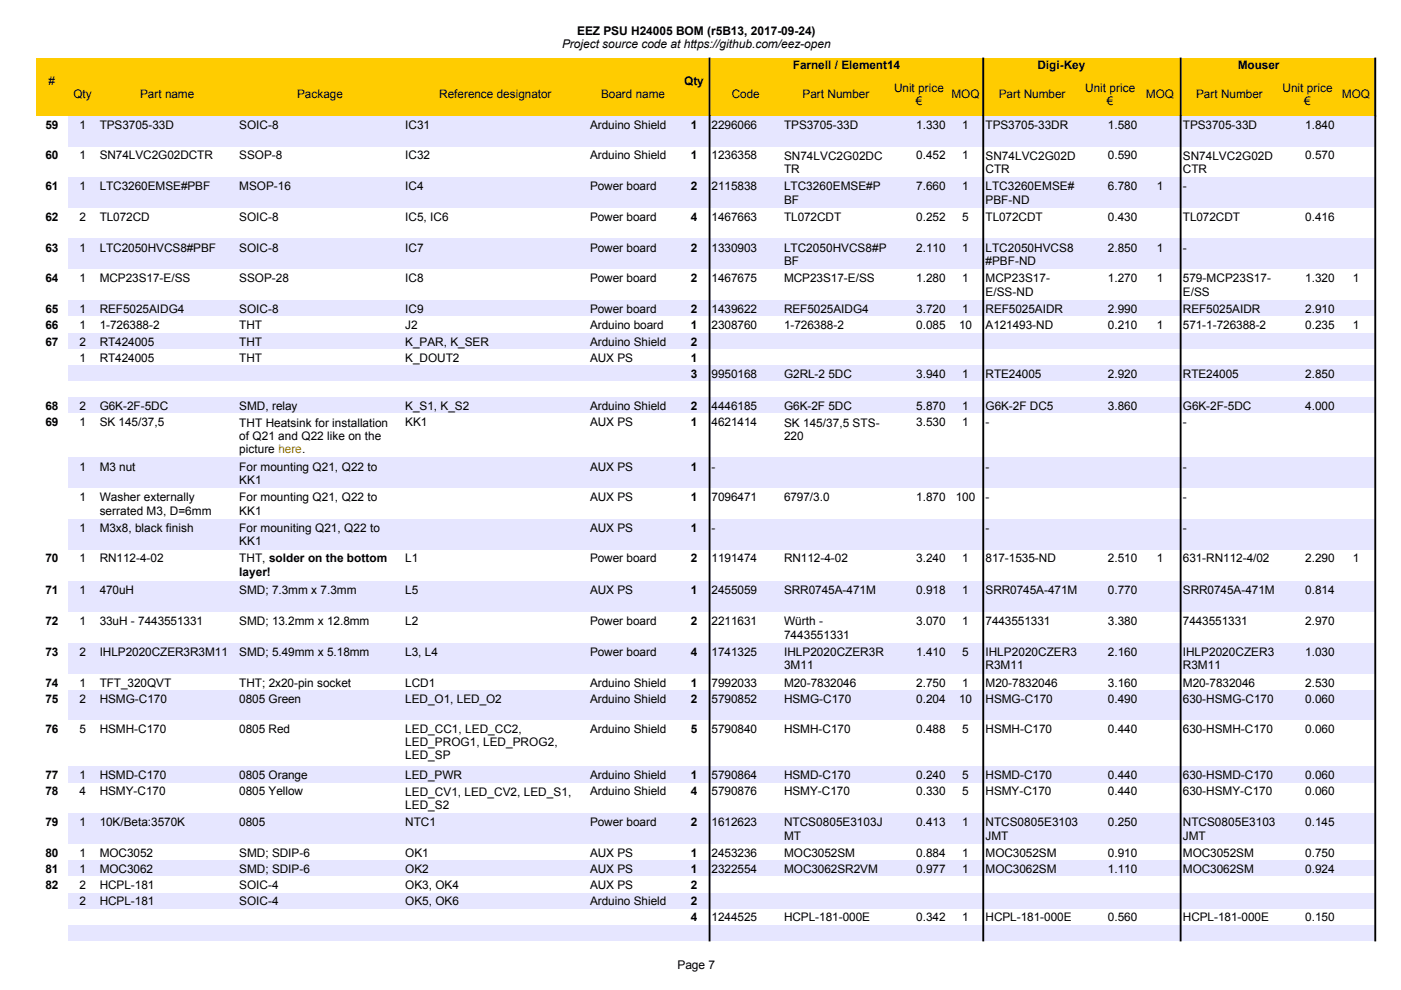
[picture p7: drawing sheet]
<svg xmlns="http://www.w3.org/2000/svg" width="297mm" height="210mm" viewBox="0 0 297 210" stroke-linecap="round" stroke-linejoin="round" font-family="sans-serif">
<defs><g id="words">
<g font-size="2.5">
<text x="119.2" y="10.2">Project source code at https://github.com/eez-open</text>
<text x="122.3" y="7.4">EEZ PSU H24005 BOM (r5B13, 2017-09-24)</text>
<text x="10.3" y="18">#</text>
<text x="145.1" y="18">Qty</text>
<text x="168.1" y="14.6">Farnell / Element14</text>
<text x="220" y="14.6">Digi-Key</text>
<text x="262.4" y="14.6">Mouser</text>
<text x="15.6" y="20.8">Qty</text>
<text x="29.7" y="20.8">Part name</text>
<text x="63" y="20.8">Package</text>
<text x="93.1" y="20.8">Reference designator</text>
<text x="127.5" y="20.8">Board name</text>
<text x="155.2" y="20.8">Code</text>
<text x="170.2" y="20.8">Part Number</text>
<text x="189.5" y="19.4">Unit price</text>
<text x="194.2" y="22.2">€</text>
<text x="201.7" y="20.8">MOQ</text>
<text x="211.8" y="20.8">Part Number</text>
<text x="230.1" y="19.4">Unit price</text>
<text x="234.7" y="22.2">€</text>
<text x="243" y="20.8">MOQ</text>
<text x="253.6" y="20.8">Part Number</text>
<text x="271.9" y="19.4">Unit price</text>
<text x="276.5" y="22.2">€</text>
<text x="284.5" y="20.8">MOQ</text>
<text x="9.6" y="27.3">59</text>
<text x="16.8" y="27.3">1</text>
<text x="21.1" y="27.3">TPS3705-33D</text>
<text x="50.7" y="27.3">SOIC-8</text>
<text x="85.9" y="27.3">IC31</text>
<text x="125.1" y="27.3">Arduino Shield</text>
<text x="146.4" y="27.3">1</text>
<text x="150.9" y="27.3">2296066</text>
<text x="166.2" y="27.3">TPS3705-33D</text>
<text x="194.3" y="27.3">1.330</text>
<text x="204" y="27.3">1</text>
<text x="209" y="27.3">TPS3705-33DR</text>
<text x="234.9" y="27.3">1.580</text>
<text x="250.8" y="27.3">TPS3705-33D</text>
<text x="276.8" y="27.3">1.840</text>
<text x="9.6" y="33.8">60</text>
<text x="16.8" y="33.8">1</text>
<text x="21.1" y="33.8">SN74LVC2G02DCTR</text>
<text x="50.7" y="33.8">SSOP-8</text>
<text x="85.9" y="33.8">IC32</text>
<text x="125.1" y="33.8">Arduino Shield</text>
<text x="146.4" y="33.8">1</text>
<text x="150.9" y="33.8">1236358</text>
<text x="166.2" y="33.9">SN74LVC2G02DC</text>
<text x="194.3" y="33.8">0.452</text>
<text x="204" y="33.8">1</text>
<text x="209" y="33.9">SN74LVC2G02D</text>
<text x="234.9" y="33.8">0.590</text>
<text x="250.8" y="33.9">SN74LVC2G02D</text>
<text x="276.8" y="33.8">0.570</text>
<text x="9.6" y="40.3">61</text>
<text x="16.8" y="40.3">1</text>
<text x="21.1" y="40.3">LTC3260EMSE#PBF</text>
<text x="50.7" y="40.3">MSOP-16</text>
<text x="85.9" y="40.3">IC4</text>
<text x="125.1" y="40.3">Power board</text>
<text x="146.4" y="40.3">2</text>
<text x="150.9" y="40.3">2115838</text>
<text x="166.2" y="36.7">TR</text>
<text x="166.2" y="40.4">LTC3260EMSE#P</text>
<text x="194.3" y="40.3">7.660</text>
<text x="204" y="40.3">1</text>
<text x="209" y="36.7">CTR</text>
<text x="209" y="40.4">LTC3260EMSE#</text>
<text x="234.9" y="40.3">6.780</text>
<text x="245.3" y="40.3">1</text>
<text x="250.8" y="40.3">-</text>
<text x="250.8" y="36.7">CTR</text>
<text x="9.6" y="46.8">62</text>
<text x="16.8" y="46.8">2</text>
<text x="21.1" y="46.8">TL072CD</text>
<text x="50.7" y="46.8">SOIC-8</text>
<text x="85.9" y="46.8">IC5, IC6</text>
<text x="125.1" y="46.8">Power board</text>
<text x="146.4" y="46.8">4</text>
<text x="150.9" y="46.8">1467663</text>
<text x="166.2" y="46.8">TL072CDT</text>
<text x="166.2" y="43.2">BF</text>
<text x="194.3" y="46.8">0.252</text>
<text x="204" y="46.8">5</text>
<text x="209" y="46.8">TL072CDT</text>
<text x="209" y="43.2">PBF-ND</text>
<text x="234.9" y="46.8">0.430</text>
<text x="250.8" y="46.8">TL072CDT</text>
<text x="276.8" y="46.8">0.416</text>
<text x="9.6" y="53.3">63</text>
<text x="16.8" y="53.3">1</text>
<text x="21.1" y="53.3">LTC2050HVCS8#PBF</text>
<text x="50.7" y="53.3">SOIC-8</text>
<text x="85.9" y="53.3">IC7</text>
<text x="125.1" y="53.3">Power board</text>
<text x="146.4" y="53.3">2</text>
<text x="150.9" y="53.3">1330903</text>
<text x="166.2" y="53.4">LTC2050HVCS8#P</text>
<text x="194.3" y="53.3">2.110</text>
<text x="204" y="53.3">1</text>
<text x="209" y="53.4">LTC2050HVCS8</text>
<text x="234.9" y="53.3">2.850</text>
<text x="245.3" y="53.3">1</text>
<text x="250.8" y="53.3">-</text>
<text x="9.6" y="59.8">64</text>
<text x="16.8" y="59.8">1</text>
<text x="21.1" y="59.8">MCP23S17-E/SS</text>
<text x="50.7" y="59.8">SSOP-28</text>
<text x="85.9" y="59.8">IC8</text>
<text x="125.1" y="59.8">Power board</text>
<text x="146.4" y="59.8">2</text>
<text x="150.9" y="59.8">1467675</text>
<text x="166.2" y="59.8">MCP23S17-E/SS</text>
<text x="166.2" y="56.2">BF</text>
<text x="194.3" y="59.8">1.280</text>
<text x="204" y="59.8">1</text>
<text x="209" y="56.2">#PBF-ND</text>
<text x="209" y="59.8">MCP23S17-</text>
<text x="234.9" y="59.8">1.270</text>
<text x="245.3" y="59.8">1</text>
<text x="250.8" y="59.8">579-MCP23S17-</text>
<text x="276.8" y="59.8">1.320</text>
<text x="286.8" y="59.8">1</text>
<text x="209" y="62.7">E/SS-ND</text>
<text x="250.8" y="62.7">E/SS</text>
<text x="9.6" y="66.3">65</text>
<text x="9.6" y="69.7">66</text>
<text x="16.8" y="66.3">1</text>
<text x="16.8" y="69.7">1</text>
<text x="21.1" y="66.3">REF5025AIDG4</text>
<text x="21.1" y="69.7">1-726388-2</text>
<text x="50.7" y="66.3">SOIC-8</text>
<text x="50.7" y="69.7">THT</text>
<text x="85.9" y="66.3">IC9</text>
<text x="85.9" y="69.7">J2</text>
<text x="125.1" y="66.3">Power board</text>
<text x="125.1" y="69.7">Arduino board</text>
<text x="146.4" y="66.3">2</text>
<text x="146.4" y="69.7">1</text>
<text x="150.9" y="66.3">1439622</text>
<text x="150.9" y="69.7">2308760</text>
<text x="166.2" y="66.3">REF5025AIDG4</text>
<text x="166.2" y="69.7">1-726388-2</text>
<text x="194.3" y="66.3">3.720</text>
<text x="194.3" y="69.7">0.085</text>
<text x="203.3" y="69.7">10</text>
<text x="204" y="66.3">1</text>
<text x="209" y="66.3">REF5025AIDR</text>
<text x="209" y="69.7">A121493-ND</text>
<text x="234.9" y="66.3">2.990</text>
<text x="234.9" y="69.7">0.210</text>
<text x="245.3" y="69.7">1</text>
<text x="250.8" y="66.3">REF5025AIDR</text>
<text x="250.8" y="69.7">571-1-726388-2</text>
<text x="276.8" y="66.3">2.910</text>
<text x="276.8" y="69.7">0.235</text>
<text x="286.8" y="69.7">1</text>
<text x="9.6" y="73.3">67</text>
<text x="16.8" y="73.3">2</text>
<text x="16.8" y="76.7">1</text>
<text x="21.1" y="73.3">RT424005</text>
<text x="21.1" y="76.7">RT424005</text>
<text x="50.7" y="73.3">THT</text>
<text x="50.7" y="76.7">THT</text>
<text x="85.9" y="73.3">K_PAR, K_SER</text>
<text x="85.9" y="76.7">K_DOUT2</text>
<text x="125.1" y="73.3">Arduino Shield</text>
<text x="125.1" y="76.7">AUX PS</text>
<text x="146.4" y="73.3">2</text>
<text x="146.4" y="76.7">1</text>
<text x="146.4" y="80.1">3</text>
<text x="150.9" y="80.1">9950168</text>
<text x="166.2" y="80.1">G2RL-2 5DC</text>
<text x="194.3" y="80.1">3.940</text>
<text x="204" y="80.1">1</text>
<text x="209" y="80.1">RTE24005</text>
<text x="234.9" y="80.1">2.920</text>
<text x="250.8" y="80.1">RTE24005</text>
<text x="276.8" y="80.1">2.850</text>
<text x="9.6" y="87">68</text>
<text x="16.8" y="87">2</text>
<text x="21.1" y="87">G6K-2F-5DC</text>
<text x="50.7" y="87">SMD, relay</text>
<text x="85.9" y="87">K_S1, K_S2</text>
<text x="125.1" y="87">Arduino Shield</text>
<text x="146.4" y="87">2</text>
<text x="150.9" y="87">4446185</text>
<text x="166.2" y="87">G6K-2F 5DC</text>
<text x="194.3" y="87">5.870</text>
<text x="204" y="87">1</text>
<text x="209" y="87">G6K-2F DC5</text>
<text x="234.9" y="87">3.860</text>
<text x="250.8" y="87">G6K-2F-5DC</text>
<text x="276.8" y="87">4.000</text>
<text x="9.6" y="90.4">69</text>
<text x="16.8" y="90.4">1</text>
<text x="21.1" y="90.4">SK 145/37,5</text>
<text x="50.7" y="90.5">THT Heatsink for installation</text>
<text x="50.7" y="93.3">of Q21 and Q22 like on the</text>
<text x="85.9" y="90.4">KK1</text>
<text x="125.1" y="90.4">AUX PS</text>
<text x="146.4" y="90.4">1</text>
<text x="150.9" y="90.4">4621414</text>
<text x="166.2" y="90.5">SK 145/37,5 STS-</text>
<text x="166.2" y="93.3">220</text>
<text x="194.3" y="90.4">3.530</text>
<text x="204" y="90.4">1</text>
<text x="209" y="90.4">-</text>
<text x="250.8" y="90.4">-</text>
<text x="16.8" y="99.8">1</text>
<text x="21.1" y="99.8">M3 nut</text>
<text x="50.7" y="96.1">picture here.</text>
<text x="50.7" y="99.8">For mounting Q21, Q22 to</text>
<text x="125.1" y="99.8">AUX PS</text>
<text x="146.4" y="99.8">1</text>
<text x="150.9" y="99.8">-</text>
<text x="209" y="99.8">-</text>
<text x="250.8" y="99.8">-</text>
<text x="16.8" y="106.3">1</text>
<text x="21.1" y="106.3">Washer externally</text>
<text x="50.7" y="102.6">KK1</text>
<text x="50.7" y="106.3">For mounting Q21, Q22 to</text>
<text x="125.1" y="106.3">AUX PS</text>
<text x="146.4" y="106.3">1</text>
<text x="150.9" y="106.3">7096471</text>
<text x="166.2" y="106.3">6797/3.0</text>
<text x="194.3" y="106.3">1.870</text>
<text x="202.6" y="106.3">100</text>
<text x="209" y="106.3">-</text>
<text x="250.8" y="106.3">-</text>
<text x="16.8" y="112.7">1</text>
<text x="21.1" y="112.7">M3x8, black finish</text>
<text x="21.1" y="109.1">serrated M3, D=6mm</text>
<text x="50.7" y="109.1">KK1</text>
<text x="50.7" y="112.7">For mouniting Q21, Q22 to</text>
<text x="125.1" y="112.7">AUX PS</text>
<text x="146.4" y="112.7">1</text>
<text x="150.9" y="112.7">-</text>
<text x="209" y="112.7">-</text>
<text x="250.8" y="112.7">-</text>
<text x="9.6" y="119.2">70</text>
<text x="16.8" y="119.2">1</text>
<text x="21.1" y="119.2">RN112-4-02</text>
<text x="50.7" y="115.6">KK1</text>
<text x="50.7" y="119.2">THT, solder on the bottom</text>
<text x="85.9" y="119.2">L1</text>
<text x="125.1" y="119.2">Power board</text>
<text x="146.4" y="119.2">2</text>
<text x="150.9" y="119.2">1191474</text>
<text x="166.2" y="119.2">RN112-4-02</text>
<text x="194.3" y="119.2">3.240</text>
<text x="204" y="119.2">1</text>
<text x="209" y="119.2">817-1535-ND</text>
<text x="234.9" y="119.2">2.510</text>
<text x="245.3" y="119.2">1</text>
<text x="250.8" y="119.2">631-RN112-4/02</text>
<text x="276.8" y="119.2">2.290</text>
<text x="286.8" y="119.2">1</text>
<text x="50.7" y="122.1">layer!</text>
<text x="9.6" y="126">71</text>
<text x="16.8" y="126">1</text>
<text x="21.1" y="126">470uH</text>
<text x="50.7" y="126">SMD; 7.3mm x 7.3mm</text>
<text x="85.9" y="126">L5</text>
<text x="125.1" y="126">AUX PS</text>
<text x="146.4" y="126">1</text>
<text x="150.9" y="126">2455059</text>
<text x="166.2" y="126">SRR0745A-471M</text>
<text x="194.3" y="126">0.918</text>
<text x="204" y="126">1</text>
<text x="209" y="126">SRR0745A-471M</text>
<text x="234.9" y="126">0.770</text>
<text x="250.8" y="126">SRR0745A-471M</text>
<text x="276.8" y="126">0.814</text>
<text x="9.6" y="132.5">72</text>
<text x="16.8" y="132.5">1</text>
<text x="21.1" y="132.5">33uH - 7443551331</text>
<text x="50.7" y="132.5">SMD; 13.2mm x 12.8mm</text>
<text x="85.9" y="132.5">L2</text>
<text x="125.1" y="132.5">Power board</text>
<text x="146.4" y="132.5">2</text>
<text x="150.9" y="132.5">2211631</text>
<text x="166.2" y="132.6">Würth -</text>
<text x="166.2" y="135.4">7443551331</text>
<text x="194.3" y="132.5">3.070</text>
<text x="204" y="132.5">1</text>
<text x="209" y="132.5">7443551331</text>
<text x="234.9" y="132.5">3.380</text>
<text x="250.8" y="132.5">7443551331</text>
<text x="276.8" y="132.5">2.970</text>
<text x="9.6" y="139.1">73</text>
<text x="16.8" y="139.1">2</text>
<text x="21.1" y="139.1">IHLP2020CZER3R3M11</text>
<text x="50.7" y="139.1">SMD; 5.49mm x 5.18mm</text>
<text x="85.9" y="139.1">L3, L4</text>
<text x="125.1" y="139.1">Power board</text>
<text x="146.4" y="139.1">4</text>
<text x="150.9" y="139.1">1741325</text>
<text x="166.2" y="139.1">IHLP2020CZER3R</text>
<text x="166.2" y="141.9">3M11</text>
<text x="194.3" y="139.1">1.410</text>
<text x="204" y="139.1">5</text>
<text x="209" y="139.1">IHLP2020CZER3</text>
<text x="209" y="141.9">R3M11</text>
<text x="234.9" y="139.1">2.160</text>
<text x="250.8" y="139.1">IHLP2020CZER3</text>
<text x="250.8" y="141.9">R3M11</text>
<text x="276.8" y="139.1">1.030</text>
<text x="9.6" y="145.6">74</text>
<text x="9.6" y="149">75</text>
<text x="16.8" y="145.6">1</text>
<text x="16.8" y="149">2</text>
<text x="21.1" y="145.6">TFT_320QVT</text>
<text x="21.1" y="149">HSMG-C170</text>
<text x="50.7" y="145.6">THT; 2x20-pin socket</text>
<text x="50.7" y="149">0805 Green</text>
<text x="85.9" y="145.6">LCD1</text>
<text x="85.9" y="149">LED_O1, LED_O2</text>
<text x="125.1" y="145.6">Arduino Shield</text>
<text x="125.1" y="149">Arduino Shield</text>
<text x="146.4" y="145.6">1</text>
<text x="146.4" y="149">2</text>
<text x="150.9" y="145.6">7992033</text>
<text x="150.9" y="149">5790852</text>
<text x="166.2" y="145.6">M20-7832046</text>
<text x="166.2" y="149">HSMG-C170</text>
<text x="194.3" y="145.6">2.750</text>
<text x="194.3" y="149">0.204</text>
<text x="203.3" y="149">10</text>
<text x="204" y="145.6">1</text>
<text x="209" y="145.6">M20-7832046</text>
<text x="209" y="149">HSMG-C170</text>
<text x="234.9" y="145.6">3.160</text>
<text x="234.9" y="149">0.490</text>
<text x="250.8" y="145.6">M20-7832046</text>
<text x="250.8" y="149">630-HSMG-C170</text>
<text x="276.8" y="145.6">2.530</text>
<text x="276.8" y="149">0.060</text>
<text x="9.6" y="155.3">76</text>
<text x="16.8" y="155.3">5</text>
<text x="21.1" y="155.3">HSMH-C170</text>
<text x="50.7" y="155.3">0805 Red</text>
<text x="85.9" y="155.4">LED_CC1, LED_CC2,</text>
<text x="125.1" y="155.3">Arduino Shield</text>
<text x="146.4" y="155.3">5</text>
<text x="150.9" y="155.3">5790840</text>
<text x="166.2" y="155.3">HSMH-C170</text>
<text x="194.3" y="155.3">0.488</text>
<text x="204" y="155.3">5</text>
<text x="209" y="155.3">HSMH-C170</text>
<text x="234.9" y="155.3">0.440</text>
<text x="250.8" y="155.3">630-HSMH-C170</text>
<text x="276.8" y="155.3">0.060</text>
<text x="85.9" y="158.2">LED_PROG1, LED_PROG2,</text>
<text x="85.9" y="161">LED_SP</text>
<text x="9.6" y="165.1">77</text>
<text x="16.8" y="165.1">1</text>
<text x="21.1" y="165.1">HSMD-C170</text>
<text x="50.7" y="165.1">0805 Orange</text>
<text x="85.9" y="165.1">LED_PWR</text>
<text x="125.1" y="165.1">Arduino Shield</text>
<text x="146.4" y="165.1">1</text>
<text x="150.9" y="165.1">5790864</text>
<text x="166.2" y="165.1">HSMD-C170</text>
<text x="194.3" y="165.1">0.240</text>
<text x="204" y="165.1">5</text>
<text x="209" y="165.1">HSMD-C170</text>
<text x="234.9" y="165.1">0.440</text>
<text x="250.8" y="165.1">630-HSMD-C170</text>
<text x="276.8" y="165.1">0.060</text>
<text x="9.6" y="168.7">78</text>
<text x="16.8" y="168.7">4</text>
<text x="21.1" y="168.7">HSMY-C170</text>
<text x="50.7" y="168.7">0805 Yellow</text>
<text x="85.9" y="168.7">LED_CV1, LED_CV2, LED_S1,</text>
<text x="85.9" y="171.5">LED_S2</text>
<text x="125.1" y="168.7">Arduino Shield</text>
<text x="146.4" y="168.7">4</text>
<text x="150.9" y="168.7">5790876</text>
<text x="166.2" y="168.7">HSMY-C170</text>
<text x="194.3" y="168.7">0.330</text>
<text x="204" y="168.7">5</text>
<text x="209" y="168.7">HSMY-C170</text>
<text x="234.9" y="168.7">0.440</text>
<text x="250.8" y="168.7">630-HSMY-C170</text>
<text x="276.8" y="168.7">0.060</text>
<text x="9.6" y="175.2">79</text>
<text x="16.8" y="175.2">1</text>
<text x="21.1" y="175.2">10K/Beta:3570K</text>
<text x="50.7" y="175.2">0805</text>
<text x="85.9" y="175.2">NTC1</text>
<text x="125.1" y="175.2">Power board</text>
<text x="146.4" y="175.2">2</text>
<text x="150.9" y="175.2">1612623</text>
<text x="166.2" y="175.2">NTCS0805E3103J</text>
<text x="166.2" y="178">MT</text>
<text x="194.3" y="175.2">0.413</text>
<text x="204" y="175.2">1</text>
<text x="209" y="175.2">NTCS0805E3103</text>
<text x="209" y="178">JMT</text>
<text x="234.9" y="175.2">0.250</text>
<text x="250.8" y="175.2">NTCS0805E3103</text>
<text x="250.8" y="178">JMT</text>
<text x="276.8" y="175.2">0.145</text>
<text x="9.6" y="181.7">80</text>
<text x="9.6" y="185.1">81</text>
<text x="16.8" y="181.7">1</text>
<text x="16.8" y="185.1">1</text>
<text x="21.1" y="181.7">MOC3052</text>
<text x="21.1" y="185.1">MOC3062</text>
<text x="50.7" y="181.7">SMD; SDIP-6</text>
<text x="50.7" y="185.1">SMD; SDIP-6</text>
<text x="85.9" y="181.7">OK1</text>
<text x="85.9" y="185.1">OK2</text>
<text x="125.1" y="181.7">AUX PS</text>
<text x="125.1" y="185.1">AUX PS</text>
<text x="146.4" y="181.7">1</text>
<text x="146.4" y="185.1">1</text>
<text x="150.9" y="181.7">2453236</text>
<text x="150.9" y="185.1">2322554</text>
<text x="166.2" y="181.7">MOC3052SM</text>
<text x="166.2" y="185.1">MOC3062SR2VM</text>
<text x="194.3" y="181.7">0.884</text>
<text x="194.3" y="185.1">0.977</text>
<text x="204" y="181.7">1</text>
<text x="204" y="185.1">1</text>
<text x="209" y="181.7">MOC3052SM</text>
<text x="209" y="185.1">MOC3062SM</text>
<text x="234.9" y="181.7">0.910</text>
<text x="234.9" y="185.1">1.110</text>
<text x="250.8" y="181.7">MOC3052SM</text>
<text x="250.8" y="185.1">MOC3062SM</text>
<text x="276.8" y="181.7">0.750</text>
<text x="276.8" y="185.1">0.924</text>
<text x="9.6" y="188.5">82</text>
<text x="16.8" y="188.5">2</text>
<text x="16.8" y="191.9">2</text>
<text x="21.1" y="188.5">HCPL-181</text>
<text x="21.1" y="191.9">HCPL-181</text>
<text x="50.7" y="188.5">SOIC-4</text>
<text x="50.7" y="191.9">SOIC-4</text>
<text x="85.9" y="188.5">OK3, OK4</text>
<text x="85.9" y="191.9">OK5, OK6</text>
<text x="125.1" y="188.5">AUX PS</text>
<text x="125.1" y="191.9">Arduino Shield</text>
<text x="146.4" y="188.5">2</text>
<text x="146.4" y="191.9">2</text>
<text x="146.4" y="195.4">4</text>
<text x="150.9" y="195.4">1244525</text>
<text x="166.2" y="195.4">HCPL-181-000E</text>
<text x="194.3" y="195.4">0.342</text>
<text x="204" y="195.4">1</text>
<text x="209" y="195.4">HCPL-181-000E</text>
<text x="234.9" y="195.4">0.560</text>
<text x="250.8" y="195.4">HCPL-181-000E</text>
<text x="276.8" y="195.4">0.150</text>
<text x="143.6" y="205.4">Page 7</text>
</g>
</g></defs>
<path d="M7.6 12.3h284v12.3h-284z" fill-rule="evenodd" fill="#fc0"/>
<g fill="#000" stroke="#000" stroke-width=".21">
<path d="M150.4 12.3h.1v12.3h-.1z" fill-rule="evenodd"/>
<path d="M208.4 12.3h.2v12.3h-.2z" fill-rule="evenodd"/>
<path d="M250.2 12.3h.2v12.3h-.2z" fill-rule="evenodd"/>
<path d="M291.5 12.3h.2v12.3h-.2z" fill-rule="evenodd"/>
</g>
<g fill="#e6e6ff">
<path d="M14.4 24.6h277.2v6.5h-277.2z" fill-rule="evenodd"/>
<path d="M14.4 37.6h277.2v6.5h-277.2z" fill-rule="evenodd"/>
<path d="M14.4 50.6h277.2v6.5h-277.2z" fill-rule="evenodd"/>
<path d="M14.4 63.6h277.2v3.4h-277.2z" fill-rule="evenodd"/>
<path d="M14.4 70.6h277.2v3.4h-277.2z" fill-rule="evenodd"/>
<path d="M14.4 77.4h277.2v3.4h-277.2z" fill-rule="evenodd"/>
<path d="M14.4 84.3h277.2v3.4h-277.2z" fill-rule="evenodd"/>
<path d="M14.4 97h277.2v6.5h-277.2z" fill-rule="evenodd"/>
<path d="M14.4 110h277.2v6.5h-277.2z" fill-rule="evenodd"/>
<path d="M14.4 123.3h277.2v6.5h-277.2z" fill-rule="evenodd"/>
<path d="M14.4 136.3h277.2v6.5h-277.2z" fill-rule="evenodd"/>
<path d="M14.4 146.3h277.2v6.3h-277.2z" fill-rule="evenodd"/>
<path d="M14.4 162.3h277.2v3.6h-277.2z" fill-rule="evenodd"/>
<path d="M14.4 172.4h277.2v6.5h-277.2z" fill-rule="evenodd"/>
<path d="M14.4 182.4h277.2v3.4h-277.2z" fill-rule="evenodd"/>
<path d="M14.4 189.3h277.2v3.4h-277.2z" fill-rule="evenodd"/>
<path d="M14.4 196.1h277.2v3.4h-277.2z" fill-rule="evenodd"/>
</g>
<g fill="#000" stroke="#000" stroke-width=".21">
<path d="M150.4 24.6h.1v174.9h-.1z" fill-rule="evenodd"/>
<path d="M208.4 24.6h.2v174.9h-.2z" fill-rule="evenodd"/>
<path d="M250.2 24.6h.2v174.9h-.2z" fill-rule="evenodd"/>
<path d="M291.5 24.6h.2v174.9h-.2z" fill-rule="evenodd"/>
</g>
<use href="#words"/>
</svg>
